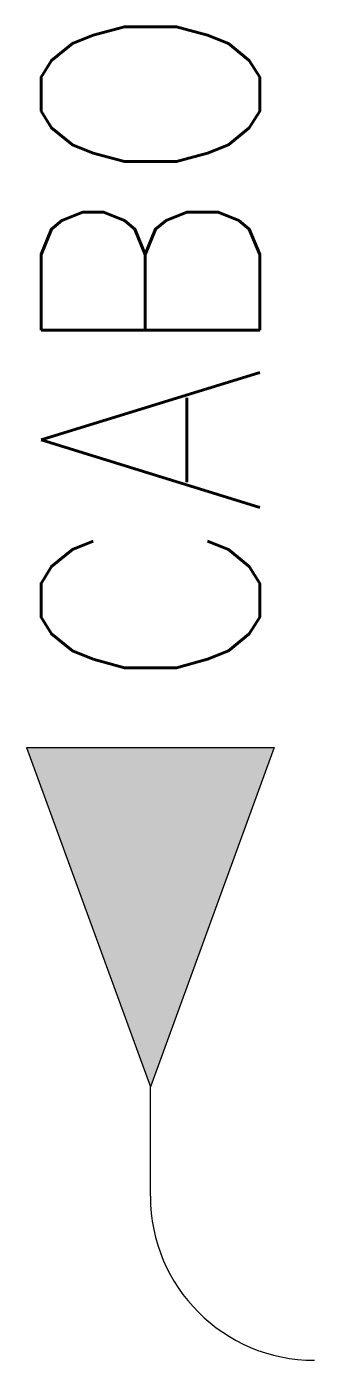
# Model space of a CAD drawing. Extents: x 96.08 to 98.18, y 227.34 to 237.1.
import ezdxf
from ezdxf.enums import TextEntityAlignment as Align

# ---------------------------------------------------------------- set-up
doc = ezdxf.new("R2010")
doc.units = 0
doc.header["$MEASUREMENT"] = 0
doc.layers.get('0').update_dxf_attribs({"linetype": 'CONTINUOUS'})
doc.styles.add('ROMANS', font='romans')

msp = doc.modelspace()

# ---------------------------------------------------------------- linework, layer by layer
at = {"color": 7}
msp.add_line((96.0751, 231.8263), (97.8871, 231.8263), dxfattribs=at)
at = {"color": 2}
for p in [(96.0751, 231.8263), (97.8871, 231.8263), (96.9811, 228.5426)]:
    msp.add_line(p, (96.9811, 229.3426), dxfattribs=at)
msp.add_arc((98.1811, 228.5426), 1.2, 180, 270, dxfattribs=at)
msp.add_solid([(96.9811, 229.3426), (96.0751, 231.8263), (97.8871, 231.8263)], dxfattribs=at)

# ---------------------------------------------------------------- texts
at = {"color": 7, "lineweight": -3, "style": 'ROMANS', "width": 0.9}
msp.add_attdef('CABO', text='', height=1.6, rotation=90, dxfattribs=at).set_placement((96.9811, 232.2254), align=Align.MIDDLE_LEFT)

doc.saveas('drawing.dxf')
